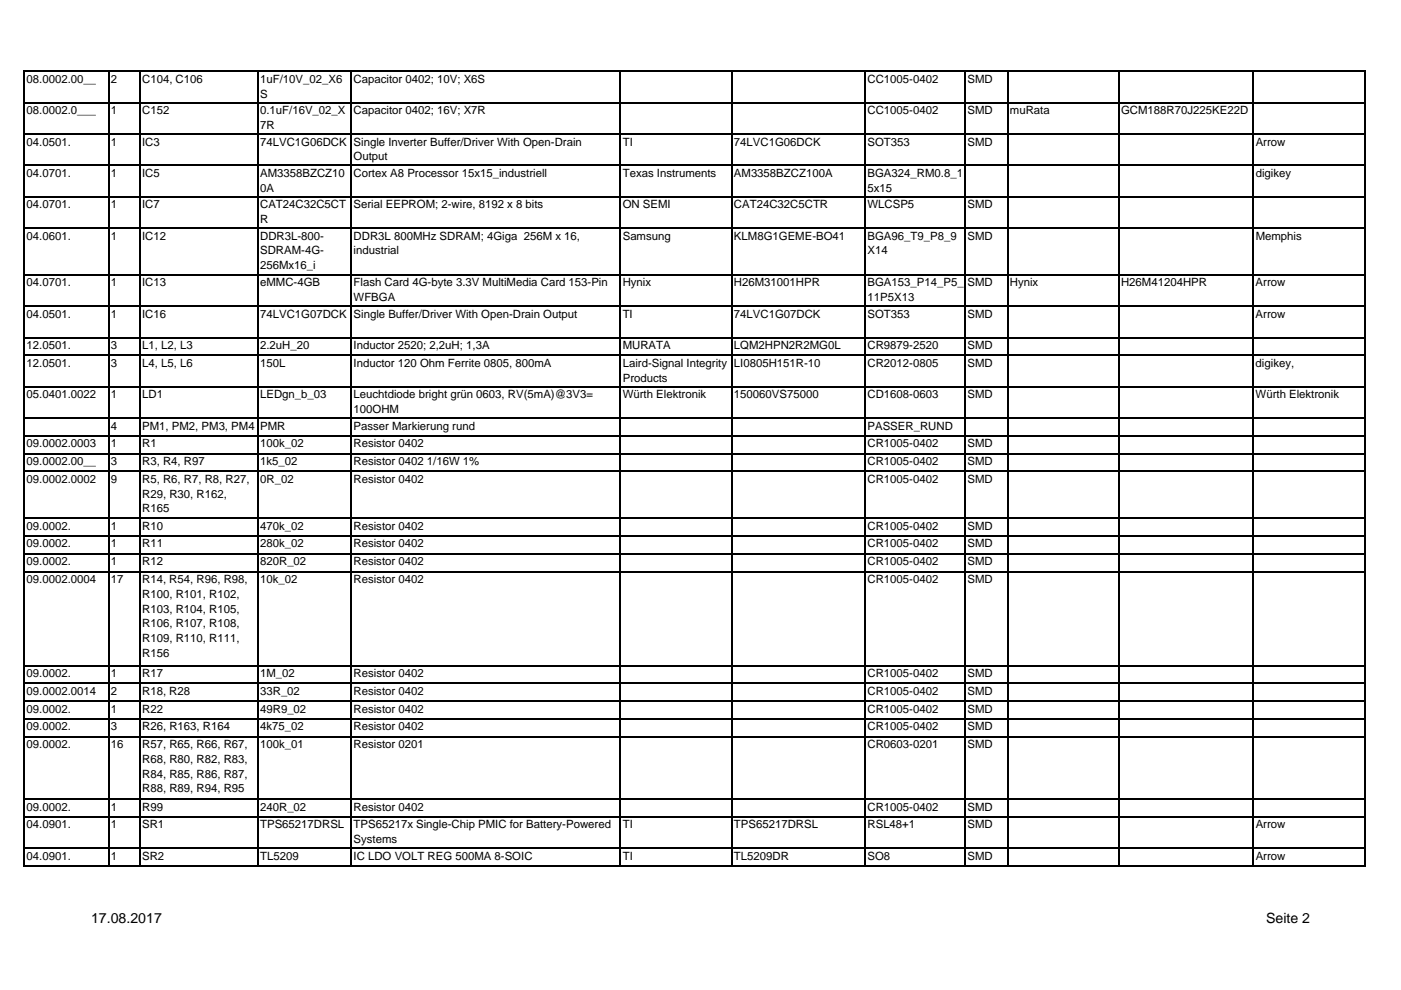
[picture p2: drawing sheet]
<svg xmlns="http://www.w3.org/2000/svg" width="297mm" height="210mm" viewBox="0 0 297 210" stroke-linecap="round" stroke-linejoin="round" font-family="sans-serif">
<defs><g id="words">
<g font-size="3">
<text x="19.3" y="195.7">17.08.2017</text>
<text x="268.4" y="195.7">Seite 2</text>
</g>
<g font-size="2.4">
<text x="5.6" y="17.6">08.0002.00__</text>
<text x="23.5" y="17.6">2</text>
<text x="30.1" y="17.6">C104, C106</text>
<text x="55.2" y="17.6">1uF/10V_02_X6</text>
<text x="75" y="17.6">Capacitor 0402; 10V; X6S</text>
<text x="183.9" y="17.6">CC1005-0402</text>
<text x="205.1" y="17.6">SMD</text>
<text x="55.2" y="20.7">S</text>
<text x="5.6" y="24.2">08.0002.0___</text>
<text x="23.5" y="24.2">1</text>
<text x="30.1" y="24.2">C152</text>
<text x="55.2" y="24.2">0.1uF/16V_02_X</text>
<text x="55.2" y="27.3">7R</text>
<text x="75" y="24.2">Capacitor 0402; 16V; X7R</text>
<text x="183.9" y="24.2">CC1005-0402</text>
<text x="205.1" y="24.2">SMD</text>
<text x="214.1" y="24.2">muRata</text>
<text x="237.7" y="24.2">GCM188R70J225KE22D</text>
<text x="5.6" y="30.9">04.0501.</text>
<text x="23.5" y="30.9">1</text>
<text x="30.1" y="30.9">IC3</text>
<text x="55.2" y="30.9">74LVC1G06DCK Single Inverter Buffer/Driver With Open-Drain</text>
<text x="75" y="34">Output</text>
<text x="132" y="30.9">TI</text>
<text x="155.6" y="30.9">74LVC1G06DCK</text>
<text x="183.9" y="30.9">SOT353</text>
<text x="205.1" y="30.9">SMD</text>
<text x="266.2" y="30.9">Arrow</text>
<text x="5.6" y="37.5">04.0701.</text>
<text x="23.5" y="37.5">1</text>
<text x="30.1" y="37.5">IC5</text>
<text x="55.2" y="37.5">AM3358BZCZ10</text>
<text x="55.2" y="40.6">0A</text>
<text x="75" y="37.5">Cortex A8 Processor 15x15_industriell</text>
<text x="132" y="37.5">Texas Instruments</text>
<text x="155.6" y="37.5">AM3358BZCZ100A</text>
<text x="183.9" y="37.5">BGA324_RM0.8_1</text>
<text x="183.9" y="40.6">5x15</text>
<text x="266.2" y="37.5">digikey</text>
<text x="5.6" y="44.2">04.0701.</text>
<text x="23.5" y="44.2">1</text>
<text x="30.1" y="44.2">IC7</text>
<text x="55.2" y="44.2">CAT24C32C5CT</text>
<text x="55.2" y="47.3">R</text>
<text x="75" y="44.2">Serial EEPROM; 2-wire, 8192 x 8 bits</text>
<text x="132" y="44.2">ON SEMI</text>
<text x="155.6" y="44.2">CAT24C32C5CTR</text>
<text x="183.9" y="44.2">WLCSP5</text>
<text x="205.1" y="44.2">SMD</text>
<text x="5.6" y="50.8">04.0601.</text>
<text x="23.5" y="50.8">1</text>
<text x="30.1" y="50.8">IC12</text>
<text x="55.2" y="50.8">DDR3L-800-</text>
<text x="55.2" y="53.9">SDRAM-4G-</text>
<text x="75" y="50.8">DDR3L 800MHz SDRAM; 4Giga 256M x 16,</text>
<text x="75" y="53.9">industrial</text>
<text x="132" y="50.8">Samsung</text>
<text x="155.6" y="50.8">KLM8G1GEME-BO41</text>
<text x="183.9" y="50.8">BGA96_T9_P8_9</text>
<text x="183.9" y="53.9">X14</text>
<text x="205.1" y="50.8">SMD</text>
<text x="266.2" y="50.8">Memphis</text>
<text x="55.2" y="57.1">256Mx16_i</text>
<text x="5.6" y="60.7">04.0701.</text>
<text x="23.5" y="60.7">1</text>
<text x="30.1" y="60.7">IC13</text>
<text x="55.2" y="60.7">eMMC-4GB</text>
<text x="75" y="60.7">Flash Card 4G-byte 3.3V MultiMedia Card 153-Pin</text>
<text x="75" y="63.9">WFBGA</text>
<text x="132" y="60.7">Hynix</text>
<text x="155.6" y="60.7">H26M31001HPR</text>
<text x="183.9" y="60.7">BGA153_P14_P5_</text>
<text x="183.9" y="63.9">11P5X13</text>
<text x="205.1" y="60.7">SMD</text>
<text x="214.1" y="60.7">Hynix</text>
<text x="237.7" y="60.7">H26M41204HPR</text>
<text x="266.2" y="60.7">Arrow</text>
<text x="5.6" y="67.4">04.0501.</text>
<text x="23.5" y="67.4">1</text>
<text x="30.1" y="67.4">IC16</text>
<text x="55.2" y="67.4">74LVC1G07DCK Single Buffer/Driver With Open-Drain Output</text>
<text x="132" y="67.4">TI</text>
<text x="155.6" y="67.4">74LVC1G07DCK</text>
<text x="183.9" y="67.4">SOT353</text>
<text x="205.1" y="67.4">SMD</text>
<text x="266.2" y="67.4">Arrow</text>
<text x="5.6" y="74">12.0501.</text>
<text x="5.6" y="77.8">12.0501.</text>
<text x="23.5" y="74">3</text>
<text x="23.5" y="77.8">3</text>
<text x="30.1" y="74">L1, L2, L3</text>
<text x="30.1" y="77.8">L4, L5, L6</text>
<text x="55.2" y="74">2.2uH_20</text>
<text x="55.2" y="77.8">150L</text>
<text x="75" y="74">Inductor 2520; 2,2uH; 1,3A</text>
<text x="75" y="77.8">Inductor 120 Ohm Ferrite 0805, 800mA</text>
<text x="132" y="74">MURATA</text>
<text x="132" y="77.8">Laird-Signal Integrity</text>
<text x="155.6" y="74">LQM2HPN2R2MG0L</text>
<text x="155.6" y="77.8">LI0805H151R-10</text>
<text x="183.9" y="74">CR9879-2520</text>
<text x="183.9" y="77.8">CR2012-0805</text>
<text x="205.1" y="74">SMD</text>
<text x="205.1" y="77.8">SMD</text>
<text x="266.2" y="77.8">digikey,</text>
<text x="132" y="80.9">Products</text>
<text x="5.6" y="84.5">05.0401.0022</text>
<text x="23.5" y="84.5">1</text>
<text x="30.1" y="84.5">LD1</text>
<text x="55.2" y="84.5">LEDgn_b_03</text>
<text x="75" y="84.5">Leuchtdiode bright grün 0603, RV(5mA)@3V3=</text>
<text x="75" y="87.6">100OHM</text>
<text x="132" y="84.5">Würth Elektronik</text>
<text x="155.6" y="84.5">150060VS75000</text>
<text x="183.9" y="84.5">CD1608-0603</text>
<text x="205.1" y="84.5">SMD</text>
<text x="266.2" y="84.5">Würth Elektronik</text>
<text x="5.6" y="94.9">09.0002.0003</text>
<text x="23.5" y="94.9">1</text>
<text x="23.5" y="91.1">4</text>
<text x="30.1" y="94.9">R1</text>
<text x="30.1" y="91.1">PM1, PM2, PM3, PM4 PMR</text>
<text x="55.2" y="94.9">100k_02</text>
<text x="75" y="94.9">Resistor 0402</text>
<text x="75" y="91.1">Passer Markierung rund</text>
<text x="183.9" y="91.1">PASSER_RUND</text>
<text x="183.9" y="94.9">CR1005-0402</text>
<text x="205.1" y="94.9">SMD</text>
<text x="5.6" y="98.6">09.0002.00__</text>
<text x="23.5" y="98.6">3</text>
<text x="30.1" y="98.6">R3, R4, R97</text>
<text x="55.2" y="98.6">1k5_02</text>
<text x="75" y="98.6">Resistor 0402 1/16W 1%</text>
<text x="183.9" y="98.6">CR1005-0402</text>
<text x="205.1" y="98.6">SMD</text>
<text x="5.6" y="102.4">09.0002.0002</text>
<text x="23.5" y="102.4">9</text>
<text x="30.1" y="102.4">R5, R6, R7, R8, R27,</text>
<text x="30.1" y="105.5">R29, R30, R162,</text>
<text x="55.2" y="102.4">0R_02</text>
<text x="75" y="102.4">Resistor 0402</text>
<text x="183.9" y="102.4">CR1005-0402</text>
<text x="205.1" y="102.4">SMD</text>
<text x="5.6" y="112.4">09.0002.</text>
<text x="23.5" y="112.4">1</text>
<text x="30.1" y="112.4">R10</text>
<text x="30.1" y="108.7">R165</text>
<text x="55.2" y="112.4">470k_02</text>
<text x="75" y="112.4">Resistor 0402</text>
<text x="183.9" y="112.4">CR1005-0402</text>
<text x="205.1" y="112.4">SMD</text>
<text x="5.6" y="116.1">09.0002.</text>
<text x="5.6" y="119.9">09.0002.</text>
<text x="23.5" y="116.1">1</text>
<text x="23.5" y="119.9">1</text>
<text x="30.1" y="116.1">R11</text>
<text x="30.1" y="119.9">R12</text>
<text x="55.2" y="116.1">280k_02</text>
<text x="55.2" y="119.9">820R_02</text>
<text x="75" y="119.9">Resistor 0402</text>
<text x="75" y="116.1">Resistor 0402</text>
<text x="183.9" y="116.1">CR1005-0402</text>
<text x="183.9" y="119.9">CR1005-0402</text>
<text x="205.1" y="116.1">SMD</text>
<text x="205.1" y="119.9">SMD</text>
<text x="5.6" y="123.7">09.0002.0004</text>
<text x="23.5" y="123.7">17</text>
<text x="30.1" y="123.7">R14, R54, R96, R98,</text>
<text x="55.2" y="123.7">10k_02</text>
<text x="75" y="123.7">Resistor 0402</text>
<text x="183.9" y="123.7">CR1005-0402</text>
<text x="205.1" y="123.7">SMD</text>
<text x="30.1" y="126.8">R100, R101, R102,</text>
<text x="30.1" y="129.9">R103, R104, R105,</text>
<text x="30.1" y="133.1">R106, R107, R108,</text>
<text x="30.1" y="136.2">R109, R110, R111,</text>
<text x="5.6" y="143.6">09.0002.</text>
<text x="23.5" y="143.6">1</text>
<text x="30.1" y="143.6">R17</text>
<text x="30.1" y="139.3">R156</text>
<text x="55.2" y="143.6">1M_02</text>
<text x="75" y="143.6">Resistor 0402</text>
<text x="183.9" y="143.6">CR1005-0402</text>
<text x="205.1" y="143.6">SMD</text>
<text x="5.6" y="147.4">09.0002.0014</text>
<text x="23.5" y="147.4">2</text>
<text x="30.1" y="147.4">R18, R28</text>
<text x="55.2" y="147.4">33R_02</text>
<text x="75" y="147.4">Resistor 0402</text>
<text x="183.9" y="147.4">CR1005-0402</text>
<text x="205.1" y="147.4">SMD</text>
<text x="5.6" y="151.1">09.0002.</text>
<text x="5.6" y="154.9">09.0002.</text>
<text x="23.5" y="151.1">1</text>
<text x="23.5" y="154.9">3</text>
<text x="30.1" y="151.1">R22</text>
<text x="30.1" y="154.9">R26, R163, R164</text>
<text x="55.2" y="154.9">4k75_02</text>
<text x="55.2" y="151.1">49R9_02</text>
<text x="75" y="154.9">Resistor 0402</text>
<text x="75" y="151.1">Resistor 0402</text>
<text x="183.9" y="151.1">CR1005-0402</text>
<text x="183.9" y="154.9">CR1005-0402</text>
<text x="205.1" y="151.1">SMD</text>
<text x="205.1" y="154.9">SMD</text>
<text x="5.6" y="158.7">09.0002.</text>
<text x="23.5" y="158.7">16</text>
<text x="30.1" y="158.7">R57, R65, R66, R67,</text>
<text x="30.1" y="161.8">R68, R80, R82, R83,</text>
<text x="55.2" y="158.7">100k_01</text>
<text x="75" y="158.7">Resistor 0201</text>
<text x="183.9" y="158.7">CR0603-0201</text>
<text x="205.1" y="158.7">SMD</text>
<text x="30.1" y="164.9">R84, R85, R86, R87,</text>
<text x="5.6" y="172">09.0002.</text>
<text x="23.5" y="172">1</text>
<text x="30.1" y="172">R99</text>
<text x="30.1" y="168.1">R88, R89, R94, R95</text>
<text x="55.2" y="172">240R_02</text>
<text x="75" y="172">Resistor 0402</text>
<text x="183.9" y="172">CR1005-0402</text>
<text x="205.1" y="172">SMD</text>
<text x="5.6" y="175.7">04.0901.</text>
<text x="23.5" y="175.7">1</text>
<text x="30.1" y="175.7">SR1</text>
<text x="55.2" y="175.7">TPS65217DRSL</text>
<text x="75" y="175.7">TPS65217x Single-Chip PMIC for Battery-Powered</text>
<text x="75" y="178.9">Systems</text>
<text x="132" y="175.7">TI</text>
<text x="155.6" y="175.7">TPS65217DRSL</text>
<text x="183.9" y="175.7">RSL48+1</text>
<text x="205.1" y="175.7">SMD</text>
<text x="266.2" y="175.7">Arrow</text>
<text x="5.6" y="182.4">04.0901.</text>
<text x="23.5" y="182.4">1</text>
<text x="30.1" y="182.4">SR2</text>
<text x="55.2" y="182.4">TL5209</text>
<text x="75" y="182.4">IC LDO VOLT REG 500MA 8-SOIC</text>
<text x="132" y="182.4">TI</text>
<text x="155.6" y="182.4">TL5209DR</text>
<text x="183.9" y="182.4">SO8</text>
<text x="205.1" y="182.4">SMD</text>
<text x="266.2" y="182.4">Arrow</text>
</g>
</g></defs>
<g fill="none" stroke="#000" stroke-width=".3">
<path d="M5.1 15v168.9M5.3 15.1h284.2M23 15.3v168.6M29.7 15.3v168.6M54.7 15.3v168.6M74.5 15.3v168.6M131.5 15.3v168.6M155.1 15.3v168.6M183.4 15.3v168.6M204.7 15.3v168.6M213.6 15.3v168.6M237.2 15.3v168.6"/>
<path d="M265.7 15.3v168.6M289.3 15.3v168.6M5.3 21.8h284.2M5.3 28.4h284.2M5.3 35.1h284.2M5.3 41.7h284.2M5.3 48.4h284.2M5.3 58.3h284.2M5.3 65h284.2M5.3 71.6h284.2M5.3 75.4h284.2M5.3 82h284.2"/>
<path d="M5.3 88.7h284.2M5.3 92.4h284.2M5.3 96.2h284.2M5.3 100h284.2M5.3 109.9h284.2M5.3 113.7h284.2M5.3 117.5h284.2M5.3 121.2h284.2M5.3 141.2h284.2M5.3 144.9h284.2M5.3 148.7h284.2M5.3 152.5h284.2"/>
<path d="M5.3 156.2h284.2M5.3 169.5h284.2M5.3 173.3h284.2M5.3 179.9h284.2M5.3 183.7h284.2"/>
</g>
<use href="#words"/>
</svg>
